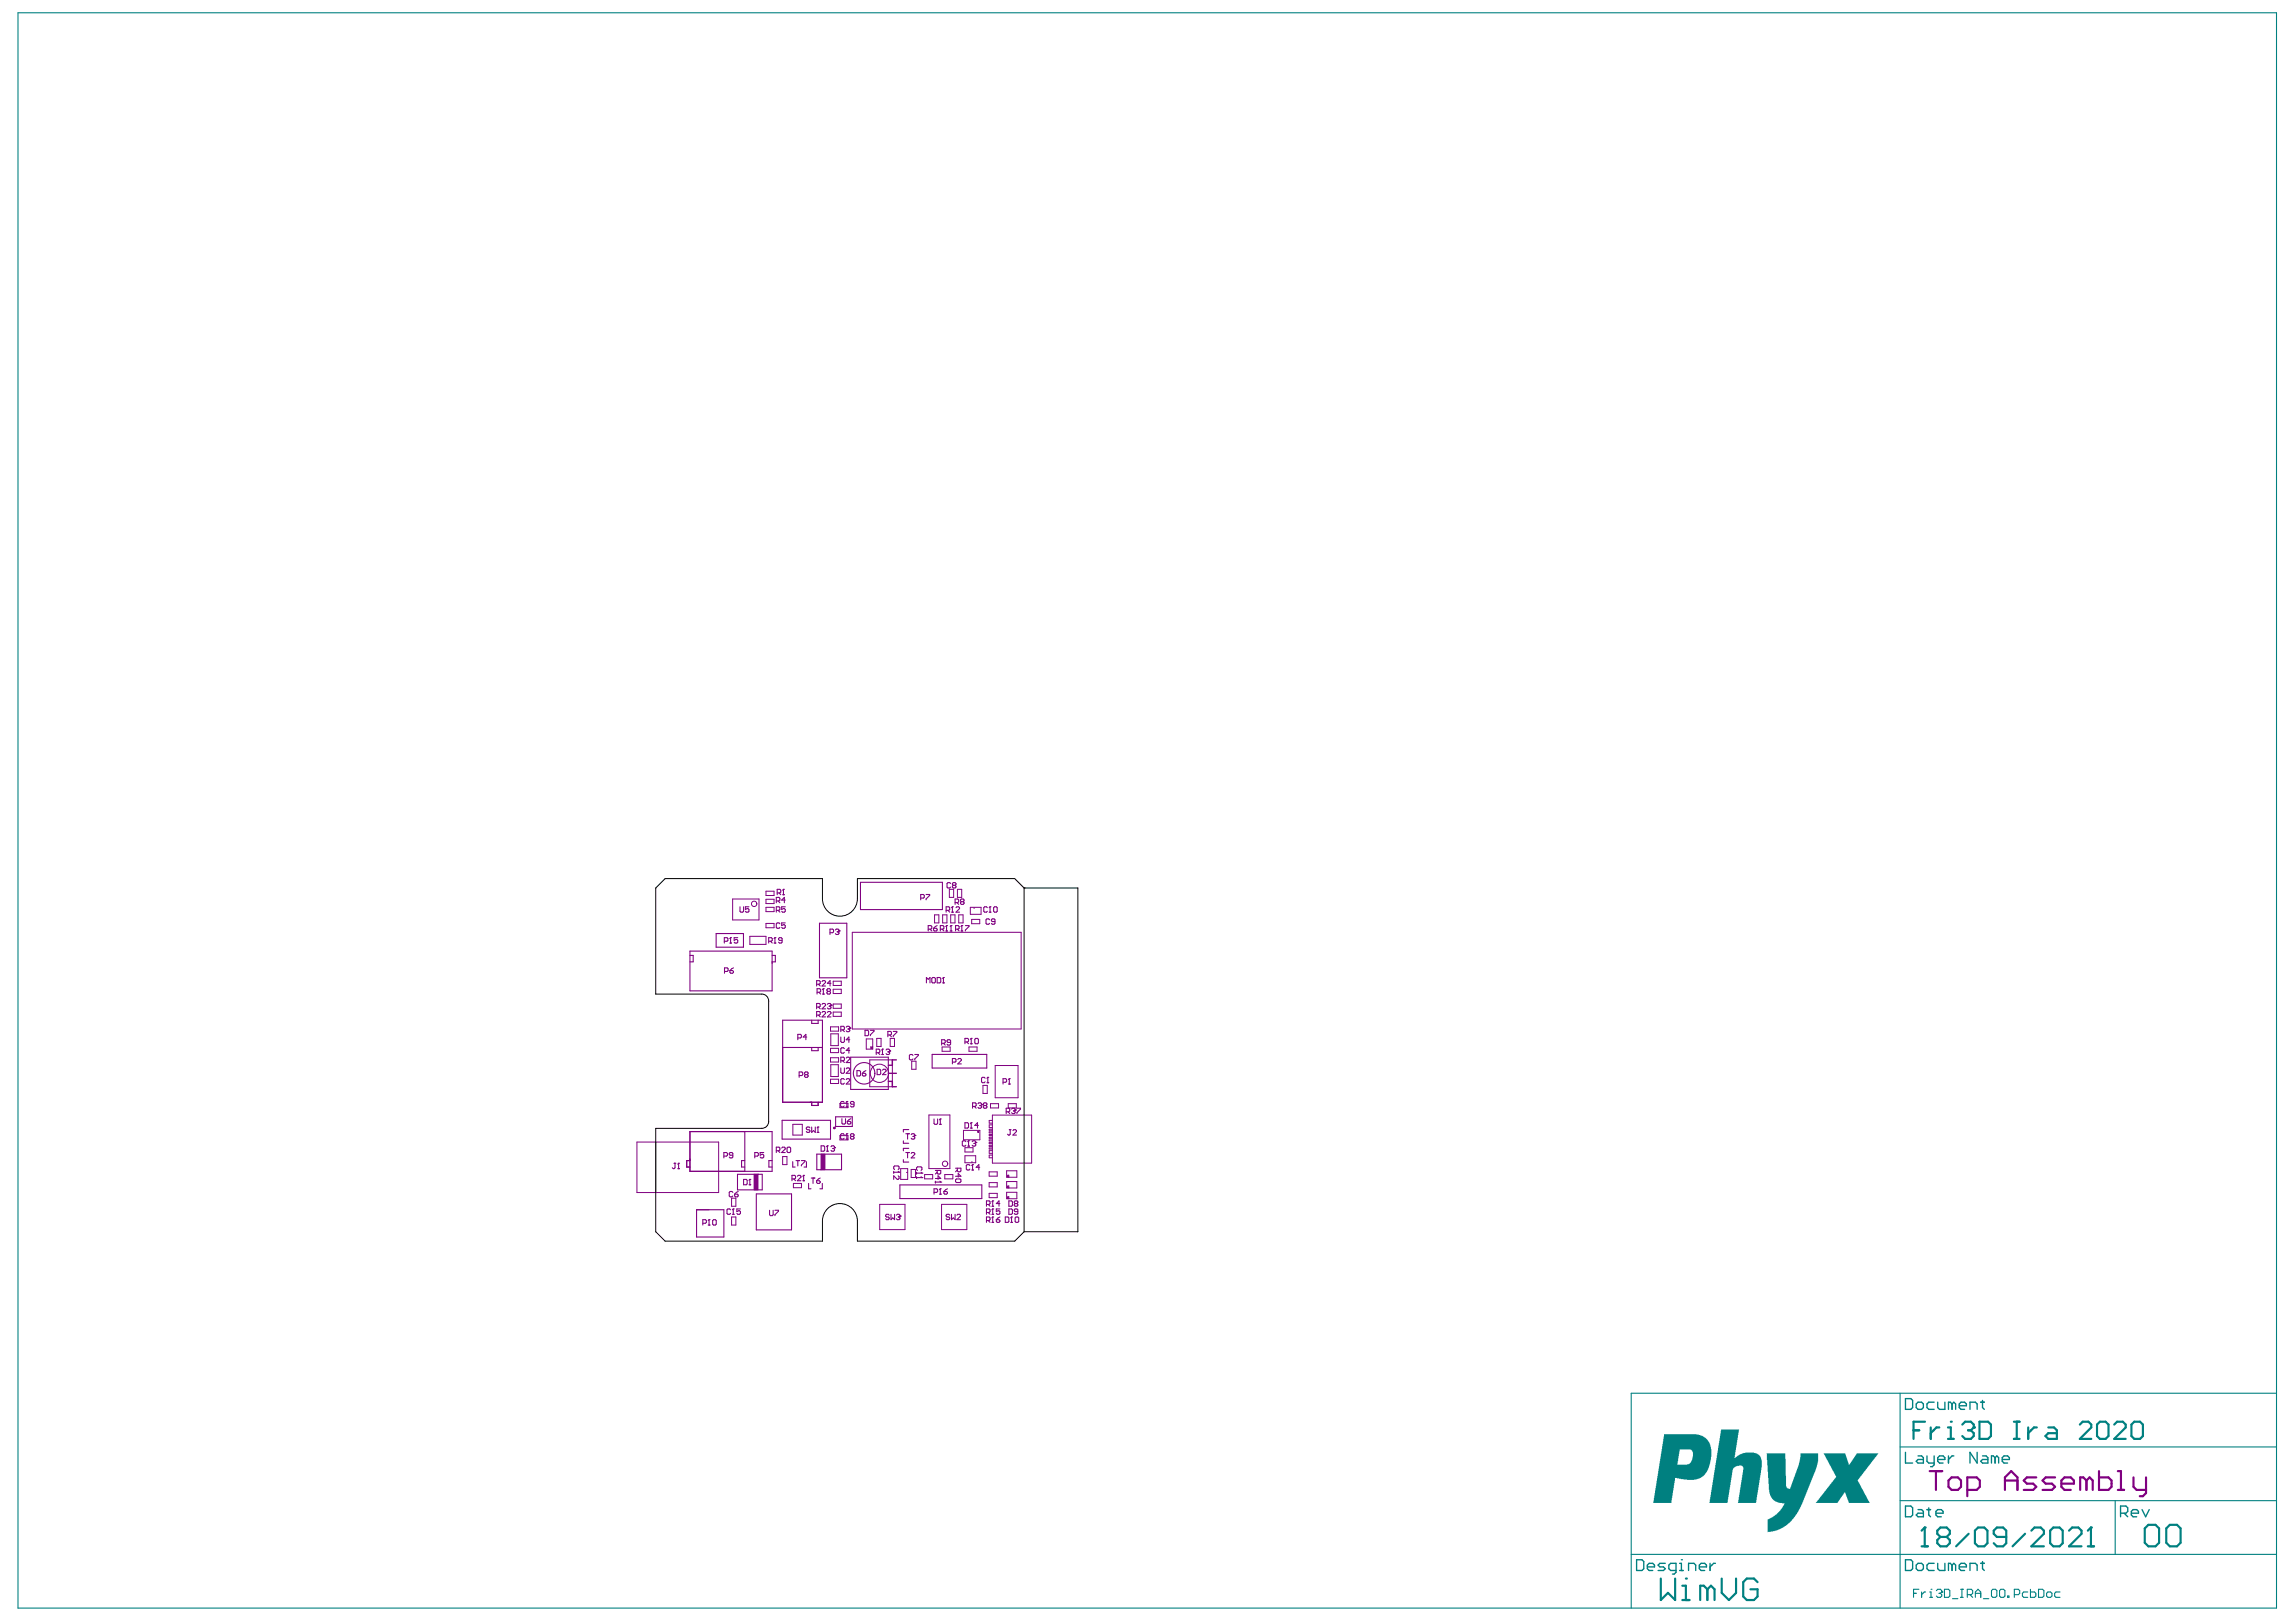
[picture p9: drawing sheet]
<svg xmlns="http://www.w3.org/2000/svg" width="297mm" height="210mm" viewBox="0 0 297 210" stroke-linecap="round" stroke-linejoin="round" font-family="sans-serif">
<g fill="none" stroke="#800080" stroke-width=".13">
<path d="M94.8 116.3h3.4v2.8h-3.4zM99.1 115.3h1v.6h-1zM99.1 116.4h1v.5h-1zM99.1 117.4h1v.6h-1zM99.1 119.5h1v.6h-1zM120.9 118.4h.6v1h-.6zM122 118.4h.5v1h-.5zM122.8 115.1h.6v1h-.6zM123 118.4h.6v1h-.6zM123.9 115.1h.5v1h-.5zM124 118.4h.6v1h-.6zM125.5 117.4h1.4v.9h-1.4z"/>
<path d="M125.7 119h1.1v.5h-1.1zM126 117.4v.2M97 121.2h2.1v1h-2.1zM107.4 132.9h1.1v.5h-1.1zM107.4 135.7h1.1v.5h-1.1zM107.4 136.9h1.1v.5h-1.1zM107.4 139.7h1.1v.5h-1.1zM107.5 133.8h1v1.5h-1zM107.5 137.8h1v1.5h-1zM107.8 127h1v.5h-1zM107.8 128h1v.6h-1zM107.8 129.9h1v.6h-1z"/>
<path d="M107.8 131h1v.5h-1zM110.3 120.6h21.8v12.6h-21.8zM112.1 134.4h.8v1.4h-.8zM112.5 137.2h2.9v3.4h-2.9zM112.6 135.5h.3l-.1 .1zM112.6 135.7h.3M113.4 134.4h.6v1h-.6zM115.2 134.4h.5v1h-.5zM118 137.3h.5v1.1h-.5zM121.9 135.5h1v.5h-1zM125.4 135.5h1v.5h-1zM128.8 137.9h2.9v4.2h-2.9z"/>
<path d="M82.4 147.8h10.6v6.5h-10.6zM84.8 147.8v6.5M94.6 155.1h.6v1h-.6zM94.6 157.5h.6v1h-.6zM101.3 149.7h.5v1h-.5zM102.6 145.5h1.2v1.4h-1.2zM102.6 153.1h1.1v.6h-1.1zM108.7 142.8h1v.5h-1zM108.7 147h1v.5h-1zM113.8 155.9h3.3v3.2h-3.3zM116.5 151.2h.9v1.4h-.9zM117.3 151.7h.1"/>
<path d="M117.9 151.3h.5v1.1h-.5zM119.6 152h1.1v.6h-1.1zM120.2 144.3h2.7v6.9h-2.7zM121.8 155.9h3.3v3.2h-3.3zM122.2 152h1.1v.6h-1.1zM124.6 146.3h2.2v1.2h-2.2zM124.8 149.6h1.4v.9h-1.4zM124.8 148.5h1.1v.6h-1.1zM125.7 150.3v.2M127.2 140.5h.5v1h-.5zM128 151.7h1v.5h-1zM128 153h1v.6h-1z"/>
<path d="M128 154.4h1v.6h-1zM128.1 142.8h1.1v.6h-1.1zM128.4 145h-.4v.3h.4M128.4 145.6h-.4v.3h.4M128.4 146.1h-.4v.2h.4M128.4 146.5h-.4v.1h.4M128.4 146.8h-.4v.2h.4M128.4 147.2h-.4v.1h.4M128.4 147.5h-.4v.2h.4M128.4 147.9h-.4v.1h.4M128.4 148.2h-.4v.2h.4M128.4 148.6h-.4v.1h.4"/>
<path d="M128.4 148.9h-.4v.4h.4M128.4 149.5h-.4v.3h.4M128.4 144.3h5.1v6.2h-5.1zM130.2 151.5h1.4v.8h-1.4zM130.2 152.9h1.4v.8h-1.4zM130.2 154.3h1.4v.8h-1.4zM130.3 152.1v.2M130.3 153.5v.2M130.3 154.8v.3M130.4 152.2l.1-.1v.2zM130.4 153.6l.1-.1v.2zM130.4 155l.1-.2v.3z"/>
<path d="M130.4 142.8h1.1v.6h-1.1z"/>
<circle cx="97.6" cy="117" r=".35"/>
<circle cx="113.8" cy="138.9" r="1.18"/>
<circle cx="122.3" cy="150.6" r=".35"/>
</g>
<g fill="none" stroke="#800080" stroke-width=".14">
<path d="M95.7 117.3v.6l.2 .1h.2l.1-.1v-.6M96.9 117.3h-.5v.4l.4-.1 .1 .1v.2l-.1 .1h-.3l-.1-.1M100.4 117.8h.4l.1-.1v-.2l-.1-.2h-.4v.7M100.4 116.6h.4l.1-.1v-.3l-.1-.1h-.4v.7M100.5 115.6h.4l.1-.2v-.2l-.1-.1h-.4v.7M100.7 116.6l.2 .2M100.7 117.8l.2 .2M100.8 115.6l.2 .2M100.9 119.5l-.1-.1h-.3l-.1 .1v.5l.1 .1h.3l.1-.1M101.2 115.8h.3M101.4 115.1h.1M101.4 115.1l-.2 .1"/>
<path d="M101.4 115.1v.7M101.6 117.3h-.5v.4l.3-.1 .2 .1v.2l-.1 .1h-.3l-.1-.1M101.6 116.5h-.5l.4-.4v.7M101.6 119.4h-.5v.4l.4-.1 .1 .1v.2l-.1 .1h-.3l-.1-.1M106 119.5h3.6v7h-3.6zM111.3 114.2h10.6v3.5h-10.6zM119.1 116.2h.4l.1-.1v-.2l-.1-.1h-.4v.7M119.8 115.8h.5l-.5 .7M121.2 119.8l-.4 .3M122.4 117.8h.4l.1-.1v-.2l-.1-.2h-.4v.7M122.5 119.8h.1M122.5 119.8l-.2 .1"/>
<path d="M122.5 119.8v.7M122.6 117.8l.3 .2M123 114.3l-.1-.1h-.3l-.1 .1v.5l.1 .1h.3l.1-.1M123 119.8h.1M123 119.8v.7M123 119.8l-.1 .1M123.1 118h.2M123.2 117.3h.1M123.2 117.3v.7M123.2 117.3l-.1 .2M123.3 114.6l-.1-.1 .1-.3h.3l.1 .1-.1 .3M123.3 114.6l-.1 .1 .1 .2h.3l.1-.1-.1-.2"/>
<path d="M123.3 114.6h.3M123.6 116.8h.3l.1-.1v-.2l-.1-.2h-.3v.7M123.7 117.5l.1-.2h.2l.1 .2v.1l-.4 .4h.4M123.8 116.8l.2 .2M124.4 116.7l-.1-.1 .1-.3h.2l.1 .2-.1 .2M124.4 116.7l-.1 .1 .1 .2h.2l.1-.1-.1-.2M124.4 116.7h.2M124.4 119.8h.1M124.4 119.8l-.1 .1M124.4 119.8v.7M124.9 119.8h.5l-.5 .7M127.7 117.5l-.1-.2h-.2l-.1 .2v.4l.1 .1h.2l.1-.1"/>
<path d="M128 118h.2M128 119l-.1-.1h-.2l-.1 .1v.5l.1 .1h.2l.1-.1M128.1 117.3h.1M128.1 117.3v.7M128.1 117.3l-.1 .2M128.5 117.5l.2-.2h.2l.1 .2v.4l-.1 .1h-.2l-.2-.1zM128.7 119.3h-.3l-.1-.2 .1-.2h.2l.1 .1v.5l-.1 .1h-.2l-.1-.1M89.3 123.1h10.6v5.1h-10.6zM89.3 123.6h.4v.9h-.4M92.6 120.8h3.6v1.8h-3.6zM93.7 121.8h.4l.1-.1v-.2l-.1-.2h-.4v.7M93.7 125.7h.4l.1-.1v-.2l-.1-.1h-.4v.6"/>
<path d="M94.4 122h.2M94.4 125.6h.4l.1 .2-.1 .1h-.3l-.1-.1zM94.5 121.3h.1M94.5 121.3l-.1 .2M94.5 121.3v.7M94.9 125.3l-.5 .3M95.4 121.3h-.4v.4l.2-.1 .2 .1v.2l-.1 .1h-.2l-.1-.1M99.4 121.8h.4l.1-.1v-.2l-.1-.2h-.4v.7M99.7 121.8l.2 .2M99.9 123.6h.4v.9h-.4M100.1 122h.3M100.3 121.3h.1"/>
<path d="M100.3 121.3l-.2 .2M100.3 121.3v.7M101.2 121.7h-.4l-.1-.1 .1-.3h.3l.1 .2v.4l-.1 .1h-.3l-.1-.1M101.3 132h5.1v10.6h-5.1zM101.3 135.6h5.1M103.2 134.3h.4l.1-.1v-.2l-.1-.1h-.4v.7M103.4 139.2h.3l.2-.1v-.3l-.2-.1h-.3v.7M104.2 139.1h.2M104.2 139.1l-.1 .1 .1 .2h.2l.1-.1-.1-.2M104.2 139.1l-.1-.1 .1-.3h.2l.1 .1-.1 .3M104.4 134.2h-.5l.4-.3v.7M105 132v.4h.8v-.4"/>
<path d="M105 135.6v.4h.8v-.4M105.6 127.4h.4l.1-.1v-.3l-.1-.1h-.4v.7M105.6 130.3h.4l.1-.1v-.2l-.1-.1h-.4v.7M105.6 131.4h.4l.1-.1v-.3l-.1-.1h-.4v.7M105.7 128.4h.4l.1-.1v-.2l-.1-.2h-.4v.7M105.9 127.4l.2 .2M105.9 130.3l.2 .3M105.9 131.4l.2 .2M105.9 128.4l.3 .2M106.3 127l.2-.1h.2l.1 .1v.1l-.5 .5h.5M106.3 130l.2-.1h.2l.1 .1v.1l-.5 .5h.5M106.3 131l.2-.1h.2l.1 .1v.1l-.5 .5h.5"/>
<path d="M106.4 128.6h.2M106.5 127.9h.1M106.5 127.9v.7M106.5 127.9l-.1 .2M107 130l.2-.1h.2l.1 .2M107 131l.2-.1h.2l.1 .1v.1l-.5 .5h.5M107.1 128.3l-.1-.1 .1-.3h.2l.1 .2-.1 .2M107.1 128.3l-.1 .1 .1 .2h.2l.1-.1-.1-.2M107.1 128.3h.2M107.3 130.2h.1M107.4 120.7h.3l.1-.1v-.2l-.1-.2h-.3v.7M107.4 130.2l.1 .1-.1 .3h-.2l-.2-.2"/>
<path d="M107.5 130.1h.1M107.5 127.3h-.5l.4-.4v.7M107.5 130.1l-.1 .1M108.1 120.4l.1-.2h.2l.1 .3M108.3 120.6h.1M108.4 120.6l.1 .1-.1 .2h-.2l-.1-.1M108.5 120.5h.1M108.5 120.5l-.1 .1M108.8 137.3h.3l.1-.1v-.3l-.1-.1h-.3v.7M108.8 134.2v.6l.1 .1h.2l.1-.1v-.6M108.8 133.3h.3l.1-.1v-.3l-.1-.1h-.3v.7M108.8 138.2v.6l.1 .1h.2l.1-.1v-.6"/>
<path d="M109 133.3l.2 .2M109 137.3l.2 .2M109.2 139.7l-.1-.1h-.2l-.1 .1v.5l.1 .1h.2l.1-.1M109.2 135.7l-.1-.1h-.2l-.1 .1v.5l.1 .1h.2l.1-.1M109.5 138.3l.1-.1h.2l.1 .1v.1l-.4 .5h.4M109.5 136.9l.1-.1h.2l.1 .1v.1l-.4 .5h.4M109.5 139.7l.1-.1h.2l.1 .1v.1l-.4 .5h.4M109.5 132.9l.1-.1h.2l.1 .2M109.7 133.2h.1M109.8 133.2l.1 .1-.1 .2h-.2l-.1-.1M109.9 133h.1M109.9 134.6h-.4l.3-.4v.7"/>
<path d="M109.9 133l-.1 .2M109.9 135.9h-.4l.3-.3v.7M110.1 136.8h4.8v4.2h-4.8zM110.9 138.5h.3l.1 .2v.4l-.1 .1h-.3zM111.6 138.9h.3l.1 .2-.1 .1h-.2l-.1-.1zM111.9 133.3h.4l.1 .2v.4l-.1 .1h-.4zM112 138.5l-.4 .4M112.6 133.3h.5l-.5 .7M113.4 136.2h.3l.1-.1v-.2l-.1-.1h-.3v.7M113.5 138.4h.3l.1 .1v.5l-.1 .1h-.3zM113.6 136.2l.2 .3M114.1 136.5h.2"/>
<path d="M114.2 138.5l.1-.1h.2l.1 .1v.1l-.4 .5h.4M114.2 135.8h.1M114.2 135.8l-.1 .1M114.2 135.8v.7M114.6 135.9l.1-.1h.3l.1 .2M114.9 133.9h.3l.1-.1v-.2l-.1-.1h-.3v.7M114.9 136.1h.1M115 136.1l.1 .1-.1 .3h-.3l-.1-.2M115.1 133.9l.2 .3M115.1 136h.1M115.1 136l-.1 .1M115.6 133.5h.4l-.4 .7"/>
<path d="M118.1 136.6l-.1-.1h-.2l-.2 .1v.4l.2 .2h.2l.1-.2M118.3 136.5h.5l-.5 .7M119.9 127.2v-.7l.2 .2 .2-.2v.7M120.1 120.2h.3l.1-.1v-.2l-.1-.1h-.3v.7M120.3 120.2l.2 .3M120.5 126.6l.2-.1h.2l.1 .1v.5l-.1 .1h-.2l-.2-.1zM120.6 136.4h7.1v1.8h-7.1zM120.8 120.1h.3l.1 .3-.1 .1h-.2l-.1-.1zM121.2 126.5h.4l.1 .1v.5l-.1 .1h-.4zM121.6 120.2h.4l.1-.1v-.2l-.1-.1h-.4v.7M121.8 135h.4l.1-.1v-.2l-.1-.1h-.4v.6M121.9 120.2l.2 .3"/>
<path d="M121.9 127.2h.3M122.1 126.5h.1M122.1 126.5v.7M122.1 126.5l-.2 .1M122.1 135l.2 .2M122.3 120.5h.3M122.9 120.5h.3M123 134.9h-.4l-.1-.1 .1-.2h.3l.1 .1v.4l-.1 .1h-.3l-.1-.1M123.2 137.4h.4l.1-.1v-.2l-.1-.1h-.4v.7M123.6 120.2h.4l.1-.1v-.2l-.1-.1h-.4v.7M123.9 120.2l.2 .3M123.9 137.1l.1-.1h.3l.1 .1v.1l-.5 .5h.5"/>
<path d="M124.3 120.5h.2M124.8 134.8h.4l.1-.1v-.2l-.1-.1h-.4v.7M125.1 134.8l.2 .3M125.5 135.1h.3M125.6 134.4h.1M125.6 134.4l-.1 .1M125.6 134.4v.7M126.1 134.5l.1-.1h.3l.1 .1v.5l-.1 .1h-.3l-.1-.1zM127.4 139.5l-.1-.1h-.2l-.1 .1v.5l.1 .1h.2l.1-.1M127.8 139.4h.1M127.8 139.4v.7M127.8 139.4l-.1 .1"/>
<path d="M130.6 139.6h.1M130.6 139.6l-.1 .1M130.6 139.6v.7M87.2 150.5h.2M87.3 150.5v.6l-.1 .1-.2-.1M87.7 151.2h.2M87.8 150.5h.1M87.8 150.5v.7M87.8 150.5l-.1 .2M89.3 150.2h-.5v.8h.5M89.3 146.4h10.6v5.2h-10.6zM90.1 156.6h3.5v3.5h-3.5z"/>
<path d="M90.9 158.3h.4l.1-.1v-.2l-.1-.2h-.4v.7M91.6 158.5h.3M91.7 157.8h.1M91.7 157.8l-.1 .2M91.7 157.8v.7M92.2 158l.1-.2h.2l.2 .2v.4l-.2 .1h-.2l-.1-.1zM93.6 149.6h.4l.1-.1v-.2l-.1-.2h-.4v.7M94.5 156.6l-.1-.2h-.2l-.1 .2v.4l.1 .1h.2l.1-.1M94.7 157.1h.3M94.8 149.5h-.3l-.2-.1 .2-.3h.2l.1 .2v.4l-.1 .1h-.2l-.2-.1M94.8 154.3l-.1-.1h-.2l-.2 .1v.5l.2 .1h.2l.1-.1M94.9 156.4h.1"/>
<path d="M94.9 156.4l-.2 .2M94.9 156.4v.7M95 154.5h.4l.1 .3-.1 .1h-.2l-.2-.1zM95.4 152h3.2v2h-3.2zM95.5 154.2l-.5 .3M95.8 156.4h-.5v.4l.3-.1 .2 .1v.2l-.1 .1h-.3l-.1-.1M96.2 152.6h.3l.2 .1v.5l-.2 .1h-.3zM96.4 150.2h-.5v.8h.5M96.4 146.4v5.2M96.9 153.3h.2M97 152.6h.1M97 152.6l-.1 .1"/>
<path d="M97 152.6v.7M97.6 152v2M97.6 149.6h.4l.1-.1v-.2l-.1-.2h-.4v.7M97.7 152v2M97.8 152v2M97.8 154.5h4.6v4.7h-4.6zM97.9 152v2M98 152v2M98.1 152v2M98.8 149.1h-.5v.4l.3-.1 .2 .1v.2l-.1 .1h-.2l-.2-.1M99.6 156.6v.6l.1 .1h.2l.1-.1v-.6M99.9 150.2h-.4v.8h.4"/>
<path d="M100.3 156.6h.4l-.4 .7M100.4 148.9h.4l.1-.1v-.2l-.1-.1h-.4v.6M100.7 148.9l.2 .2M101.1 148.6l.1-.1h.3l.1 .1v.1l-.5 .4h.5M101.2 145h6.2v2.4h-6.2zM101.8 148.6l.1-.1h.3l.1 .1v.4l-.1 .1h-.3l-.1-.1zM102.5 152.6h.3l.1-.1v-.3l-.1-.1h-.3v.7M102.6 150.3v.7h.3M102.7 152.6l.2 .2M103 150.2h.4M103.2 152.2l.1-.1h.2l.1 .1v.1l-.4 .5h.4M103.2 150.2v.7"/>
<path d="M103.7 150.2h.4l-.4 .7M103.9 152.8h.2M104 152.1h.1M104 152.1v.7M104 152.1l-.1 .1M104.3 150.3v.7h-.3M104.6 153.1v.7h.3M104.8 146l-.1-.2h-.3l-.1 .2 .1 .2h.3l.1 .2-.1 .1h-.3l-.1-.1M105 152.5h.4M105 145.8v.7l.2-.2 .3 .2v-.7M105 142.6v.5h.8v-.5M105.2 152.5v.6"/>
<path d="M105.6 152.8h.4l.1 .2-.1 .1h-.2l-.2-.1zM105.7 149.4h3.2v2h-3.2zM105.7 146.5h.2M105.8 145.8h.1M105.8 145.8v.7M105.8 145.8l-.1 .2M106.1 152.5l-.5 .3M106.2 149.4v2M106.2 148.3h.4l.1 .1v.5l-.1 .1h-.4zM106.3 149.4v2M106.4 149.4v2M106.4 153.1v.7h-.3"/>
<path d="M106.5 149.4v2M106.6 149.4v2M106.7 149.4v2M106.9 149h.3M107 148.3h.1M107 148.3v.7M107 148.3l-.1 .1M107.5 148.4l.1-.1h.3l.1 .2M107.7 148.6h.2M107.9 148.6l.1 .1-.1 .3h-.3l-.1-.1M108 148.5h.1M108 148.5l-.1 .1"/>
<path d="M108.1 144.5h2.2v1.3h-2.2zM108.9 144.8v.5l.1 .2h.3l.1-.2v-.5M109.2 146.8l-.1-.1h-.2l-.2 .1v.5l.2 .1h.2l.1-.1M109.2 142.7l-.1-.2h-.2l-.2 .2v.4l.2 .1h.2l.1-.1M109.4 147.4h.3M109.4 143.2h.3M109.6 142.5h.1M109.6 146.7h.1M109.6 142.5v.7M109.6 146.7v.7M109.6 142.5l-.2 .2M109.6 146.7l-.2 .1"/>
<path d="M109.6 145.1h.4l.1 .2-.1 .2h-.3l-.1-.2zM110.1 144.8l-.5 .3M110.1 147.1l-.1 .1 .1 .2h.3l.1-.1-.1-.2M110.1 147.1l-.1-.2 .1-.2h.3l.1 .1-.1 .3M110.1 147.1h.3M110.5 142.9h-.4l-.1-.1 .1-.3h.3l.1 .2v.4l-.1 .1h-.3l-.1-.1M115 157.3l-.1-.2h-.2l-.1 .3 .1 .1h.2l.1 .2-.1 .1h-.2l-.1-.1M115.3 157.1v.7l.2-.2 .2 .2v-.7M115.6 151.6v.2M115.6 151.7h.7M115.7 151.4l-.1-.2v-.2l.1-.1h.5l.1 .1v.2l-.1 .2M116 157.3l.1-.2h.2l.1 .3"/>
<path d="M116.2 157.5h.1M116.2 152.2l.1 .1v.2l-.1 .1h-.1l-.5-.4v.4M116.2 151.6l.1 .1M116.3 157.5l.1 .1-.1 .2h-.2l-.1-.1M116.3 151.7h.1M116.4 153.3h10.6v1.8h-10.6zM116.4 157.4h.1M116.4 157.4l-.1 .1M116.9 147.6v.4h.7M116.9 150.1v.3h.7M117.2 146.7h.4M117.2 149.1h.4"/>
<path d="M117.4 146.7v.7M117.4 149.1v.7M117.6 146.2h-.7v.3M117.6 148.6h-.7v.3M117.9 146.8l.1-.1h.2l.1 .2M117.9 149.3l.1-.2h.2l.1 .2v.1l-.4 .4h.4M118.1 147.1h.1M118.2 147.1l.1 .1-.1 .2h-.2l-.1-.1M118.3 146.9h.1M118.3 146.9l-.1 .2M118.6 151.7v.2M118.6 152.3v.2"/>
<path d="M118.6 151.8h.7M118.6 152.4h.7M118.7 151.5l-.1-.1v-.3l.1-.1h.5l.1 .1v.3l-.1 .1M119.2 151.7l.1 .1M119.2 152.3l.1 .1M119.3 151.8h.1M119.3 152.4h.1M120.8 154.3h.4l.1-.1v-.2l-.1-.2h-.4v.7M120.8 144.8v.6l.2 .1h.2l.1-.1v-.6M121 151.5h.7v.3l-.1 .1h-.2l-.2-.1v-.3M121 152.5h.7l-.3-.3v.4M121 152.9v.2"/>
<path d="M121 153h.7M121.2 151.7l-.2 .2M121.5 145.5h.3M121.5 154.5h.3M121.6 152.9l.1 .1M121.6 144.8h.1M121.6 153.8h.1M121.6 144.8v.7M121.6 153.8v.7M121.6 144.8l-.1 .1M121.6 153.8l-.1 .2M121.7 153h.1"/>
<path d="M122.1 154.2h.4l.1 .2-.1 .1h-.3l-.1-.1zM122.6 153.8l-.5 .4M122.9 157.3l-.1-.2h-.3l-.1 .2 .1 .2h.3l.1 .1-.1 .2h-.3l-.1-.1M123.1 157.1v.7l.2-.2 .3 .2v-.7M123.6 151.2h.7v.3l-.1 .1h-.2l-.1-.1v-.3M123.6 152.7l.1-.1h.5l.1 .1v.2l-.1 .1h-.5l-.1-.1zM123.6 152.2h.7l-.3-.3v.4M123.8 157.3l.1-.2h.2l.2 .2v.1l-.5 .4h.5M123.9 151.4l-.3 .2M124.8 145.3h.4l.1 .1v.5l-.1 .1h-.4zM125 147.7l-.2-.1h-.2l-.1 .1v.5l.1 .1h.2l.2-.1M125.2 148.3h.2"/>
<path d="M125.3 147.6h.1M125.3 147.6v.7M125.3 147.6l-.1 .1M125.5 150.8l-.1-.1h-.3l-.1 .1v.5l.1 .1h.3l.1-.1M125.5 146h.3M125.6 145.3h.1M125.6 145.3v.7M125.6 145.3l-.1 .1M125.7 151.4h.2M125.8 147.7l.1-.1h.2l.1 .3M125.8 150.7h.1M125.8 150.7v.7"/>
<path d="M125.8 150.7l-.1 .1M125.8 143.2h.4l.1-.1v-.3l-.1-.1h-.4v.7M126 148h.1M126.1 143.2l.2 .2M126.1 148l.1 .1-.1 .2h-.2l-.1-.1M126.2 147.9h.1M126.2 147.9l-.1 .1M126.5 142.8l.1-.1h.3l.1 .3M126.6 145.6h-.5l.4-.3v.7M126.8 151.1h-.5l.3-.4v.7M126.8 143.1h.1M126.9 143.1l.1 .1-.1 .2h-.3l-.1-.1"/>
<path d="M127 143h.1M127 143l-.1 .1M127.3 143.1h.3M127.3 143.1l-.1 .1 .1 .2h.3l.1-.1-.1-.2M127.3 143.1l-.1-.1 .1-.3h.3l.1 .1-.1 .3M127.6 155.9h.4l.1-.1v-.3l-.1-.1h-.4v.7M127.6 156.9h.4l.1-.1v-.2l-.1-.2h-.4v.7M127.6 158h.4l.1-.2v-.2l-.1-.1h-.4v.7M127.7 140.1h.2M127.9 155.9l.2 .2M127.9 158l.2 .2M127.9 156.9l.2 .2"/>
<path d="M128.3 156.1h.2M128.3 158.2h.2M128.3 157.1h.2M128.4 155.4h.1M128.4 157.5h.1M128.4 156.4h.1M128.4 155.4l-.1 .1M128.4 155.4v.7M128.4 156.4v.7M128.4 157.5v.7M128.4 157.5l-.1 .1M128.4 156.4l-.1 .2"/>
<path d="M128.9 157.8h.3l.2 .3-.2 .1h-.2l-.1-.1zM129.4 157.5l-.5 .3M129.4 155.8h-.5l.3-.4v.7M129.4 156.4h-.5v.4l.3-.1 .2 .1v.2l-.2 .1h-.2l-.1-.1M129.8 140.1h.3l.1-.2v-.2l-.1-.1h-.3v.7M130.1 157.5h.3l.1 .1v.5l-.1 .1h-.3zM130.2 143.9h.3l.1-.1v-.3l-.1-.1h-.3v.7M130.4 143.9l.2 .2M130.5 140.3h.2M130.5 155.4h.4l.1 .1v.5l-.1 .1h-.4zM130.5 156.4h.4l.1 .2v.4l-.1 .1h-.4zM130.6 146.2h.2"/>
<path d="M130.7 146.2v.6l-.1 .1-.3-.1M130.8 158.2h.2M130.9 157.5h.1M130.9 143.5l.1-.1h.2l.1 .2M130.9 157.5v.7M130.9 157.5l-.1 .1M131 146.3l.2-.1h.2l.1 .1v.1l-.5 .5h.5M131.1 143.8h.1M131.2 143.8l.1 .1-.1 .2h-.2l-.1-.1M131.3 143.6h.1M131.3 157.6l.1-.1h.3l.1 .1v.5l-.1 .1h-.3l-.1-.1zM131.3 143.6l-.1 .2"/>
<path d="M131.3 155.8l-.1 .1 .1 .2h.3l.1-.1-.1-.2M131.3 155.8l-.1-.2 .1-.2h.3l.1 .1-.1 .3M131.3 155.8h.3M131.6 143.4h.4l-.4 .7M131.7 156.8h-.4l-.1-.1 .1-.3h.3l.1 .2v.4l-.1 .1h-.3l-.1-.1"/>
<circle cx="111.8" cy="138.9" r="1.39"/>
<circle cx="126.5" cy="146.5" r=".07"/>
</g>
<g fill="none" stroke="#800080" stroke-width=".18">
<path d="M114.9 138.9h1.1M114.9 139.9h.5v.7h.6M116 137.2h-.6v.7h-.5"/>
<circle cx="107.9" cy="146" r=".09"/>
</g>
<g fill="none" stroke="#800080" stroke-width=".28">
<path d="M249.6 190.4h1.7M250.5 190.4v2.4M252.1 191.6l.4-.4h.8l.4 .4v.8l-.4 .4h-.8l-.4-.4zM254.5 192.8h1.2l.4-.4v-.8l-.4-.4h-1.2v2.4M259.4 192.8v-1.6l.8-.8 .8 .8v1.6M259.4 191.6h1.6M263.4 191.2h-1.2l-.4 .4 .4 .4h.8l.4 .4-.4 .4h-1.2M265.9 191.2h-1.2l-.5 .4 .5 .4h.8l.4 .4-.4 .4h-1.3M266.7 192h1.6v-.4l-.4-.4h-.8l-.4 .4v.8l.4 .4h.8M269.9 191.6l-.4-.4h-.4v1.6M269.9 191.6v1.2M269.9 191.6l.4-.4 .4 .4v1.2"/>
<path d="M271.6 190.4v2.4h1.2l.4-.4v-.8l-.4-.4h-1.2M274 190.4h.4v2.4M274 192.8h.8M276 191.2v1.2l.4 .4h1.2M277.6 191.2v2l-.4 .4h-.4"/>
</g>
<g fill="#008080">
<path d="M222.7 185h2.3l-.6 3.7 .7-.5 .7-.2h1.3l.4 .2 .3 .4 .1 .4v.9l-.7 4.6h-2.4l.7-4.1a.58 .58 0 0 0-.1-.7h-.7l-.3 .2a.59 .59 0 0 0-.3 .7l-.6 3.9h-2.4z"/>
<path d="M228.5 188.1h2.5l.1 4.2v.2l.3 .2 .2-.1 1.1-3.1 .2-.9v-.5h2.3v1l-.3 1.3-1.9 4.6-.8 1.3-1 1.1-1 .5-.8 .3-.7 .1v-1.2a.45 .45 0 0 1 .4-.6l.7-.5 .6-.5 .5-1h-.7l-.6-.2-.4-.4-.2-.4-.2-.7z"/>
<path d="M235.9 188.1h2.8l.5 1.4 .2-.1 .8-1.3h2.8l-2.6 3.3a.38 .38 0 0 0 .1 .5l1.4 2.6h-2.7l-.5-1.4h-.1l-.9 1.4h-2.8l2.2-2.8 .2-.3a.34 .34 0 0 0 .1-.5z"/>
<path d="M215.3 185.6h4.2l.8 .3 .6 .5 .4 .7 .1 .4v1.4l-.3 .8-.3 .8-.3 .4-.5 .4-.8 .2h-.9l-1.6-.2-.5 3.2h-2.3zM217.3 187.6l-.3 1.9h1.3l.3-.1 .3-.5 .1-.7a.57 .57 0 0 0-.3-.6z"/>
</g>
<g fill="none" stroke="#008080" stroke-width=".14">
<path d="M2.3 1.7h292.2v206.4h-292.2zM245.8 187.2h48.7M245.8 194.2h48.7M245.8 180.3v27.8M273.6 194.2v7M294.5 180.3h-83.5v27.8M211 201.2h83.5M247.6 206.2h.3M248.3 205.7h-.7v1M248.6 206v.7M249.1 206h-.2l-.3 .4M249.6 206h.2v.7"/>
<path d="M249.6 206.7h.4M249.8 205.7h.1M250.5 205.8l.2-.1h.3l.2 .1v.2M250.9 206.2h.1M251 206.2l.2 .2v.1l-.2 .2h-.3l-.2-.2M251.2 206h.1M251.2 206l-.2 .2M251.6 205.7h.5l.2 .1v.7l-.2 .2h-.5zM252.6 206.9h.7M253.6 205.7h.4M253.6 206.7h.4M253.8 205.7v1"/>
<path d="M254.5 206.4h.5l.2-.2v-.4l-.2-.1h-.5v1M254.9 206.4l.3 .3M255.6 206.2h.7M255.6 206.7v-.7l.3-.3 .4 .3v.7M256.6 206.9h.7M257.6 205.8l.2-.1h.4l.1 .1v.7l-.1 .2h-.4l-.2-.2zM258.9 205.7h.3l.2 .1v.7l-.2 .2h-.3l-.2-.2v-.7zM259.7 206.5h.2v.2h-.2zM260.6 206.4h.5l.2-.2v-.4l-.2-.1h-.5v1M262.3 206h-.5l-.2 .2v.3l.2 .2h.5M262.7 205.7v1h.5l.2-.2v-.3l-.2-.2h-.5M263.7 205.7h.5l.2 .1v.7l-.2 .2h-.5z"/>
<path d="M264.8 206.2l.1-.2h.4l.2 .2v.3l-.2 .2h-.4l-.1-.2zM266.5 206h-.5l-.2 .2v.3l.2 .2h.5"/>
</g>
<g fill="none" stroke="#008080" stroke-width=".28">
<path d="M247.6 185.1h.7M249 197.7h.1M249 197.7v2.4M249 197.7l-.4 .4M249 184h-1.4v2.2M249.8 184.7v1.5M250.9 184.7h-.4l-.7 .8M251 198.9l-.4 .4v.4l.4 .4h.8l.5-.4v-.4l-.5-.4M251 198.9l-.4-.4v-.4l.4-.4h.8l.5 .4v.4l-.5 .4M251 198.9h.8M252 184.7h.4v1.5M252 186.2h.8"/>
<path d="M252.4 184h.1M253.9 184.4l.3-.4h.8l.3 .4v.3M254.6 185.1h.4M254.7 198.5l-1.6 1.6M255 185.1l.3 .4v.3l-.3 .4h-.8l-.3-.4M255.3 184.7h.1M255.3 184.7l-.3 .4M255.5 198.1l.4-.4h.8l.4 .4v1.6l-.4 .4h-.8l-.4-.4zM256.1 184h1.1l.4 .4v1.4l-.4 .4h-1.1zM259.6 198.9h-1.3l-.4-.4v-.4l.4-.4h.8l.5 .4v1.6l-.5 .4h-.8l-.4-.4M260.5 184h.8M260.5 186.2h.8"/>
<path d="M260.9 184v2.2M262 198.5l-1.6 1.6M262.4 184.7v1.5M262.8 198.1l.4-.4h.8l.4 .4v.4l-1.6 1.6h1.6M263.5 184.7h-.4l-.7 .8M265 184.7h.7l.4 .4v1.1h-1.1l-.4-.4 .4-.3h1.1M265.2 198.1l.4-.4h.9l.4 .4v1.6l-.4 .4h-.9l-.4-.4zM267.7 198.1l.4-.4h.8l.4 .4v.4l-1.6 1.6h1.6M269.1 184.4l.3-.4h.8l.4 .4v.3l-1.5 1.5h1.5M270.5 197.7h.1M270.5 197.7v2.4M270.5 197.7l-.4 .4"/>
<path d="M271.3 184.4l.4-.4h.7l.4 .4v1.4l-.4 .4h-.7l-.4-.4zM273.5 184.4l.4-.4h.7l.4 .4v.3l-1.5 1.5h1.5M275.7 184.4l.4-.4h.8l.3 .4v1.4l-.3 .4h-.8l-.4-.4zM277.5 197.8l.4-.5h1l.4 .5v1.8l-.4 .5h-1l-.4-.5zM280.3 197.8l.4-.5h.9l.5 .5v1.8l-.5 .5h-.9l-.4-.5zM214.9 204.3v2.8l.9-1 .9 1v-2.8M217.6 207.1h1M217.6 205.2h.5v1.9M218.1 204.3h.1M220.9 205.7l-.5-.5h-.4v1.9M220.9 205.7v1.4M220.9 205.7l.5-.5 .4 .5v1.4"/>
<path d="M222.7 204.3v1.8l1 1 .9-1v-1.8M227.4 204.7l-.5-.4h-.9l-.5 .4v1.9l.5 .5h.9l.5-.5v-.9h-.9M248.6 200.1h.8M270.1 200.1h.8"/>
</g>
<g fill="none" stroke="#008080" stroke-width=".18">
<path d="M246.5 194.9h.7l.2 .2v1l-.2 .2h-.7zM246.5 181h.7l.2 .2v1l-.2 .2h-.7zM246.5 187.9v1.4h.9M247.9 181.7l.2-.2h.5l.2 .2v.5l-.2 .2h-.5l-.2-.2zM248.1 195.4h.5l.2 .2v.7h-.7l-.2-.2 .2-.3h.7M248.1 188.4h.5l.2 .2v.7h-.7l-.2-.2 .2-.2h.7M249.3 195.4h.5M249.3 188.4v.7l.2 .2h.7M249.5 195.1v1l.3 .2M250.2 181.5h-.7l-.2 .2v.5l.2 .2h.7M250.2 188.4v1.2l-.2 .2h-.2M250.5 195.8h.9v-.2l-.2-.2h-.5l-.2 .2v.5l.2 .2h.5"/>
<path d="M250.7 181.5v.7l.2 .2h.7v-.9M250.7 188.9h.9v-.3l-.2-.2h-.5l-.2 .2v.5l.2 .2h.5M252.1 188.4v.9M252.5 181.7l-.2-.2h-.2v.9M252.5 181.7v.7M252.5 181.7l.3-.2 .2 .2v.7M252.8 188.4h-.3l-.4 .5M253.5 181.9h.9v-.2l-.2-.2h-.5l-.2 .2v.5l.2 .2h.5M254.9 182.4v-.9h.7l.2 .2v.7M255.8 187.9v1.4l-.9-1.4v1.4M256.3 181.5h.4M256.5 188.4h.4l.3 .2v.7h-.7l-.2-.2 .2-.2h.7"/>
<path d="M256.5 181.2v1l.2 .2M258.1 188.6l-.2-.2h-.3v.9M258.1 188.6v.7M258.1 188.6l.2-.2 .3 .2v.7M259 188.9h1v-.3l-.3-.2h-.4l-.3 .2v.5l.3 .2h.4M274.3 195.8h.7l.3-.2v-.5l-.3-.2h-.7v1.4M274.8 195.8l.5 .5M275.7 195.8h1v-.2l-.3-.2h-.4l-.3 .2v.5l.3 .2h.4M277.1 195.4l.5 .9 .5-.9M211.7 201.8h.7l.3 .3v.9l-.3 .2h-.7zM213.1 202.8h.9v-.3l-.2-.2h-.4l-.3 .2v.5l.3 .2h.4M215.4 202.3h-.7l-.2 .2 .2 .3h.5l.2 .2-.2 .2h-.7"/>
<path d="M216.8 203.2h-.7l-.2-.2v-.5l.2-.2h.7v1.2l-.2 .2h-.2M217.3 203.2h.5M217.3 202.3h.2v.9M217.5 201.8h.1M218.5 203.2v-.9h.6l.3 .2v.7M219.8 202.8h1v-.3l-.3-.2h-.4l-.3 .2v.5l.3 .2h.4M221.2 202.3v.9M221.9 202.3h-.2l-.5 .5M246.5 201.8h.7l.2 .3v.9l-.2 .2h-.7zM247.9 202.5l.2-.2h.5l.2 .2v.5l-.2 .2h-.5l-.2-.2zM250.2 202.3h-.7l-.2 .2v.5l.2 .2h.7M250.7 202.3v.7l.2 .2h.7v-.9"/>
<path d="M252.5 202.5l-.2-.2h-.2v.9M252.5 202.5v.7M252.5 202.5l.3-.2 .2 .2v.7M253.5 202.8h.9v-.3l-.2-.2h-.5l-.2 .2v.5l.2 .2h.5M254.9 203.2v-.9h.7l.2 .2v.7M256.3 202.3h.4M256.5 202.1v.9l.2 .2"/>
</g>
<path d="M132.5 114.9h.1M132.5 114.9l-1.2-1.2h-20.4v2.6a2.26 2.26 0 0 1-2.2 2.3 2.26 2.26 0 0 1-2.3-2.3v-2.6h-20.3l-1.3 1.2v13.7h13.8a.88 .88 0 0 1 .8 .9v15.6a.88 .88 0 0 1-.8 .9h-13.8v13.4l1.3 1.2h20.3v-2.6a2.26 2.26 0 0 1 2.3-2.2 2.26 2.26 0 0 1 2.2 2.2v2.6h20.4l1.2-1.2M132.5 114.9h6.9v44.5h-6.9M132.5 114.9v44.5" fill="none" stroke="#000" stroke-width=".13"/>
</svg>
